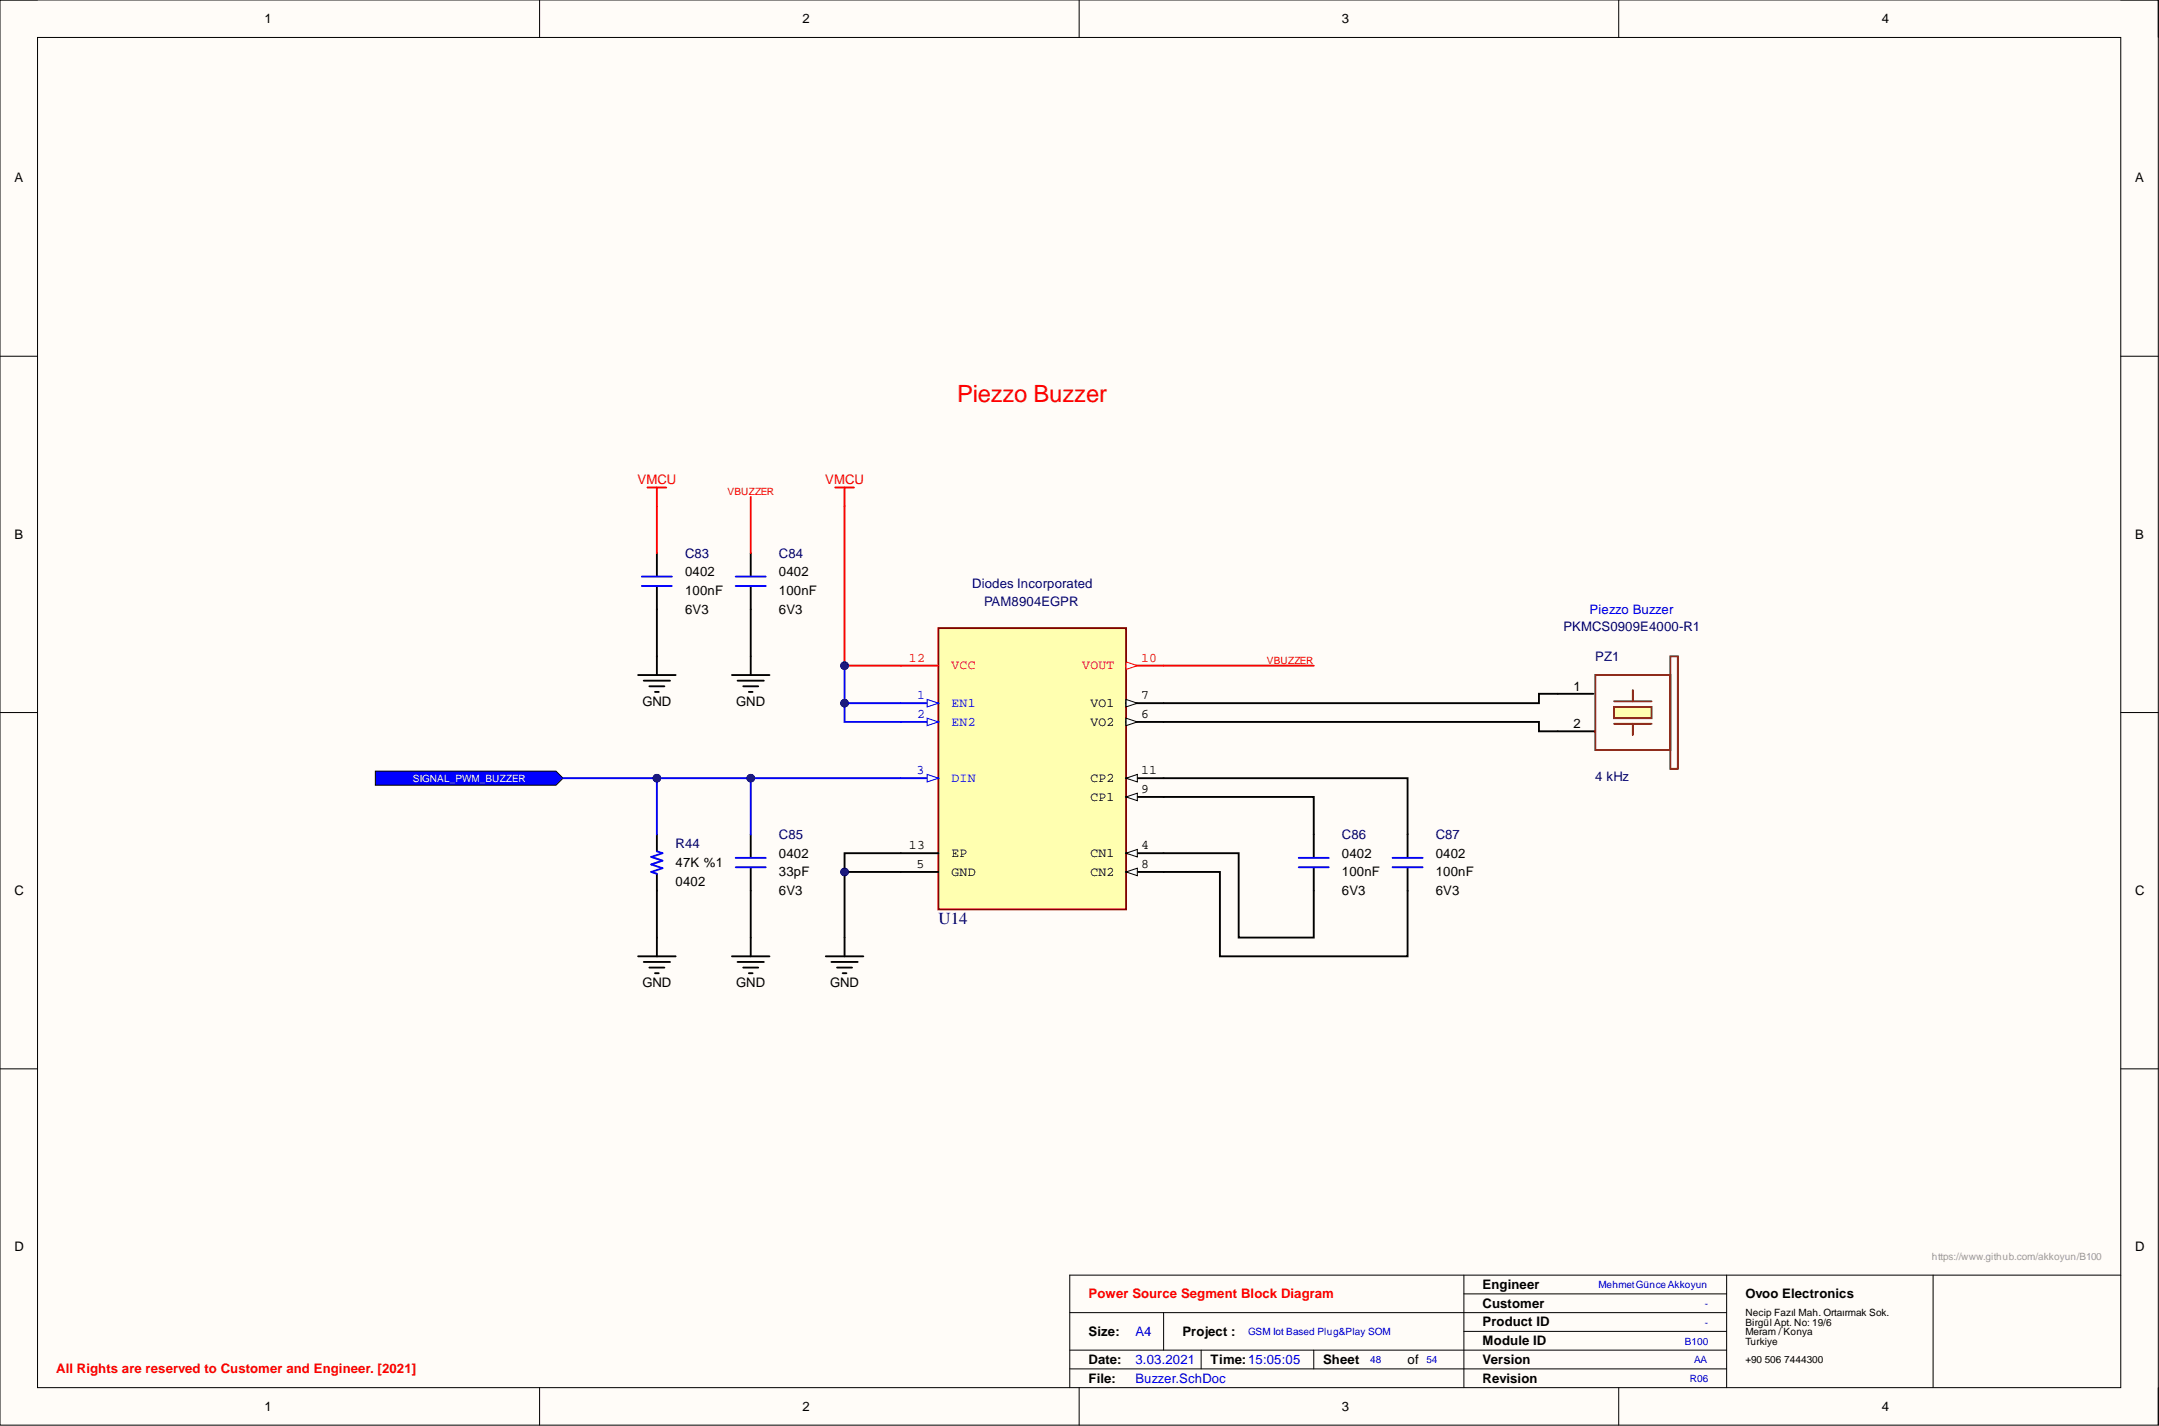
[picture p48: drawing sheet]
<svg xmlns="http://www.w3.org/2000/svg" width="292mm" height="193mm" viewBox="0 0 292 193" stroke-linecap="round" stroke-linejoin="round" font-family="sans-serif">
<defs><g id="words">
<text font-size="3.2" fill="#f00" x="129.5" y="54.4">Piezzo Buzzer</text>
<text font-size="2.3" fill="#000080" x="127" y="125.1">U14</text>
<g font-size="1.8">
<text x="35.8" y="3.1">1</text>
<text x="108.6" y="3.1">2</text>
<text x="181.6" y="3.1">3</text>
<text x="254.6" y="3.1">4</text>
<text x="1.9" y="24.7">A</text>
<text x="288.9" y="24.7">A</text>
<text x="1.9" y="72.9">B</text>
<text x="92.7" y="78">0402</text>
<text x="105.4" y="78">0402</text>
<text x="288.9" y="72.9">B</text>
<text x="92.7" y="80.5">100nF</text>
<text x="92.7" y="83.1">6V3</text>
<text x="105.4" y="80.5">100nF</text>
<text x="105.4" y="83.1">6V3</text>
<text x="86.9" y="95.5">GND</text>
<text x="99.6" y="95.5">GND</text>
<text x="147.5" y="95.7">VO1</text>
<text x="154.4" y="94.6">7</text>
<text x="212.9" y="93.5">1</text>
<text x="147.5" y="98.2">VO2</text>
<text x="154.4" y="97.2">6</text>
<text x="212.9" y="98.5">2</text>
<text x="147.5" y="105.8">CP2</text>
<text x="154.4" y="107.3">9</text>
<text x="154.4" y="104.8">11</text>
<text x="147.5" y="108.4">CP1</text>
<text x="91.4" y="117.3">47K %1</text>
<text x="91.4" y="119.9">0402</text>
<text x="105.4" y="116">0402</text>
<text x="105.4" y="118.6">33pF</text>
<text x="123" y="114.9">13</text>
<text x="124" y="117.5">5</text>
<text x="128.7" y="118.5">GND</text>
<text x="128.7" y="116">EP</text>
<text x="147.5" y="116">CN1</text>
<text x="147.5" y="118.5">CN2</text>
<text x="154.4" y="114.9">4</text>
<text x="154.4" y="117.5">8</text>
<text x="181.6" y="116">0402</text>
<text x="181.6" y="118.6">100nF</text>
<text x="194.2" y="116">0402</text>
<text x="194.2" y="118.6">100nF</text>
<text x="1.9" y="121.1">C</text>
<text x="105.4" y="121.1">6V3</text>
<text x="181.6" y="121.1">6V3</text>
<text x="194.2" y="121.1">6V3</text>
<text x="288.9" y="121.1">C</text>
<text x="86.9" y="133.6">GND</text>
<text x="99.6" y="133.6">GND</text>
<text x="112.3" y="133.6">GND</text>
<text x="1.9" y="169.3">D</text>
<text x="288.9" y="169.3">D</text>
<text x="200.6" y="174.4">Engineer</text>
<text x="200.6" y="177">Customer</text>
<text x="200.6" y="179.5">Product ID</text>
<text x="236.1" y="175.7">Ovoo Electronics</text>
<text x="147.3" y="180.8">Size:</text>
<text x="147.3" y="184.6">Date:</text>
<text x="160" y="180.8">Project :</text>
<text x="163.8" y="184.6">Time:15:05:05</text>
<text x="179" y="184.6">Sheet</text>
<text x="190.4" y="184.6">of</text>
<text x="200.6" y="182">Module ID</text>
<text x="200.6" y="184.6">Version</text>
<text x="35.8" y="190.9">1</text>
<text x="108.6" y="190.9">2</text>
<text x="147.3" y="187.1">File:</text>
<text x="181.6" y="190.9">3</text>
<text x="200.6" y="187.1">Revision</text>
<text x="254.6" y="190.9">4</text>
</g>
<g font-size="1.8" fill="#f00">
<text x="86.2" y="65.5">VMCU</text>
<text x="111.6" y="65.5">VMCU</text>
<text x="123" y="89.6">12</text>
<text x="154.4" y="89.6">10</text>
<text x="128.7" y="90.6">VCC</text>
<text x="146.4" y="90.6">VOUT</text>
<text x="147.3" y="175.7">Power Source Segment Block Diagram</text>
<text x="7.6" y="185.8">All Rights are reserved to Customer and Engineer. [2021]</text>
</g>
<g font-size="1.8" fill="#000080">
<text x="92.7" y="75.4">C83</text>
<text x="105.4" y="75.4">C84</text>
<text x="131.5" y="79.5">Diodes Incorporated</text>
<text x="133.1" y="82">PAM8904EGPR</text>
<text x="211.5" y="85.3">PKMCS0909E4000-R1</text>
<text x="215.8" y="89.4">PZ1</text>
<text x="215.8" y="105.6">4 kHz</text>
<text x="105.4" y="113.5">C85</text>
<text x="181.6" y="113.5">C86</text>
<text x="194.2" y="113.5">C87</text>
<text x="91.4" y="114.8">R44</text>
</g>
<g font-size="1.8" fill="#00f">
<text x="215.1" y="83.1">Piezzo Buzzer</text>
<text x="124.1" y="94.6">1</text>
<text x="128.7" y="95.7">EN1</text>
<text x="124.1" y="97.2">2</text>
<text x="128.7" y="98.2">EN2</text>
<text x="124" y="104.8">3</text>
<text x="128.7" y="105.8">DIN</text>
<text x="153.6" y="184.6">3.03.2021</text>
<text x="153.6" y="180.8">A4</text>
<text x="153.6" y="187.1">Buzzer.SchDoc</text>
</g>
<g font-size="1.4" fill="#f00">
<text x="98.4" y="67">VBUZZER</text>
<text x="171.4" y="89.8">VBUZZER</text>
</g>
<text font-size="1.4" fill="#fff" x="55.9" y="105.8">SIGNAL_PWM_BUZZER</text>
<text font-size="1.4" fill="#999" x="261.4" y="170.5">https://www.github.com/akkoyun/B100</text>
<g font-size="1.4" fill="#00f">
<text x="216.3" y="174.3">MehmetGünce Akkoyun</text>
<text x="230.6" y="176.9">-</text>
<text x="230.6" y="179.4">-</text>
<text x="168.9" y="180.7">GSM Iot Based Plug&amp;Play SOM</text>
<text x="185.4" y="184.5">48</text>
<text x="193" y="184.5">54</text>
<text x="227.9" y="181.9">B100</text>
<text x="229.2" y="184.5">AA</text>
<text x="228.6" y="187">R06</text>
</g>
<g font-size="1.4">
<text x="236.1" y="178.1">Necip Fazıl Mah. Ortaırmak Sok.</text>
<text x="236.1" y="179.4">Birgül Apt. No: 19/6</text>
<text x="236.1" y="180.7">Meram / Konya</text>
<text x="236.1" y="181.9">Turkiye</text>
<text x="236.1" y="184.5">+90 506 7444300</text>
</g>
</g></defs>
<path d="M0 0h292v192.9h-292z" fill-rule="evenodd" fill="#fffcf8"/>
<path d="M0 0h292v192.9h-292z" fill="none" stroke="#000" stroke-width=".14"/>
<path d="M5.1 5.1h281.8v182.7h-281.8z" fill-rule="evenodd" fill="#fffcf8"/>
<g fill="none" stroke="#000" stroke-width=".14">
<path d="M0 0h5.1M73 0v5.1M146 0v5.1M219 0v5.1M286.9 0h5.1v5.1M5.1 5.1h281.8v182.7h-281.8zM0 48.2h5.1M286.9 48.2h5.1M0 96.4h5.1M286.9 96.4h5.1M0 144.6h5.1M286.9 144.6h5.1"/>
<path d="M144.7 177.6h88.9M157.4 177.6v5.1M198.1 175.1h35.5M198.1 172.6v15.2M233.6 172.6v15.2M261.5 172.6v15.2M286.9 172.6h-142.2v15.2M73 187.8v5.1M144.7 182.7h88.9M144.7 185.2h88.9M146 187.8v5.1M162.5 182.7v2.5"/>
<path d="M177.7 182.7v2.5M198.1 180.2h35.5M219 187.8v5.1M292 187.8v5.1"/>
</g>
<path d="M127 85h25.4v38.1h-25.4z" fill-rule="evenodd" fill="#ffffb0"/>
<path d="M127 85h25.4v38.1h-25.4z" fill="none" stroke="#800000" stroke-width=".25"/>
<path d="M121.9 95.2h5.1" fill="none" stroke="#00f" stroke-width=".25"/>
<path d="M125.4 94.6l1.6 .6-1.6 .5z" fill="#f8fcff"/>
<path d="M125.4 94.6l1.6 .6-1.6 .5z" fill="none" stroke="#00f" stroke-width=".14"/>
<path d="M121.9 97.7h5.1" fill="none" stroke="#00f" stroke-width=".25"/>
<path d="M125.4 97.2l1.6 .5-1.6 .5z" fill="#f8fcff"/>
<path d="M125.4 97.2l1.6 .5-1.6 .5z" fill="none" stroke="#00f" stroke-width=".14"/>
<path d="M121.9 105.3h5.1" fill="none" stroke="#00f" stroke-width=".25"/>
<path d="M125.4 104.8l1.6 .5-1.6 .5z" fill="#f8fcff"/>
<path d="M125.4 104.8l1.6 .5-1.6 .5z" fill="none" stroke="#00f" stroke-width=".14"/>
<path d="M152.4 115.5h5" fill="none" stroke="#000" stroke-width=".25"/>
<path d="M152.4 115.5l1.5-.6v1.1z" fill="#f8fcff"/>
<path d="M152.4 115.5l1.5-.6v1.1z" fill="none" stroke="#000" stroke-width=".14"/>
<path d="M152.4 97.7h5M121.9 118h5.1" fill="none" stroke="#000" stroke-width=".25"/>
<path d="M152.4 97.2l1.5 .5-1.5 .5z" fill="#f8fcff"/>
<path d="M152.4 97.2l1.5 .5-1.5 .5z" fill="none" stroke="#000" stroke-width=".14"/>
<path d="M152.4 95.2h5" fill="none" stroke="#000" stroke-width=".25"/>
<path d="M152.4 94.6l1.5 .6-1.5 .5z" fill="#f8fcff"/>
<path d="M152.4 94.6l1.5 .6-1.5 .5z" fill="none" stroke="#000" stroke-width=".14"/>
<path d="M152.4 118h5" fill="none" stroke="#000" stroke-width=".25"/>
<path d="M152.4 118l1.5-.5v1z" fill="#f8fcff"/>
<path d="M152.4 118l1.5-.5v1z" fill="none" stroke="#000" stroke-width=".14"/>
<path d="M152.4 107.8h5" fill="none" stroke="#000" stroke-width=".25"/>
<path d="M152.4 107.8l1.5-.5v1.1z" fill="#f8fcff"/>
<path d="M152.4 107.8l1.5-.5v1.1z" fill="none" stroke="#000" stroke-width=".14"/>
<path d="M152.4 90.1h5" fill="none" stroke="#f00" stroke-width=".25"/>
<path d="M152.4 89.6l1.5 .5-1.5 .5z" fill="#f8fcff"/>
<path d="M152.4 89.6l1.5 .5-1.5 .5z" fill="none" stroke="#f00" stroke-width=".14"/>
<path d="M152.4 105.3h5" fill="none" stroke="#000" stroke-width=".25"/>
<path d="M152.4 105.3l1.5-.5v1z" fill="#f8fcff"/>
<path d="M152.4 105.3l1.5-.5v1z" fill="none" stroke="#000" stroke-width=".14"/>
<path d="M87.6 66h2.5M88.9 66v2.5M113 66h2.5M114.3 66v2.5M121.9 90.1h5.1" fill="none" stroke="#f00" stroke-width=".25"/>
<g fill="none" stroke="#000" stroke-width=".25">
<path d="M88.9 74.9v3M88.9 79.4v3.1M101.6 74.9v3M101.6 79.4v3.1M86.3 91.3h5.1M87.1 92.1h3.5M87.9 92.9h2M88.6 93.6h.5M88.9 88.8v2.5M99 91.3h5.1M99.8 92.1h3.5M100.6 92.9h2"/>
<path d="M101.3 93.6h.5M101.6 88.8v2.5M121.9 115.5h5.1M111.7 129.4h5.1M112.5 130.2h3.5M113.2 130.9h2.1M114 131.7h.5M114.3 126.9v2.5"/>
</g>
<path d="M86.8 78h4.1M86.8 79.3h4.1M99.5 78h4.1M99.5 79.3h4.1" fill="none" stroke="#00f" stroke-width=".25"/>
<path d="M50.8 104.4h24.4l1 .9-1 1h-24.4z" fill-rule="evenodd" fill="#00f"/>
<path d="M50.8 104.4h24.4l1 .9-1 1h-24.4z" fill="none" stroke="#000" stroke-width=".14"/>
<path d="M210.8 93.9h4.8M210.8 99h5M177.7 112.9v3.1M177.7 117.5v3M190.4 112.9v3.1M190.4 117.5v3" fill="none" stroke="#000" stroke-width=".25"/>
<path d="M175.7 116.1h4.1M175.7 117.4h4.1M188.4 116.1h4.1M188.4 117.4h4.1" fill="none" stroke="#00f" stroke-width=".25"/>
<path d="M218.4 95.7h5v1.5h-5z" fill-rule="evenodd" fill="#ffffb0"/>
<path d="M215.8 91.3h10.2v10.2h-10.2zM218.4 95.7h5v1.5h-5zM218.4 94.9h5M218.4 97.9h5M220.9 93.4v1.5M220.9 97.9v1.6M226 88.8h1v15.2h-1z" fill="none" stroke="#85200c" stroke-width=".25"/>
<g fill="none" stroke="#000" stroke-width=".25">
<path d="M101.6 82.5v6.3M88.9 112.9v2.3M88.9 118.2v2.3M101.6 112.9v3.1M101.6 117.5v3M86.3 129.4h5.1M87.1 130.2h3.5M87.9 130.9h2M88.6 131.7h.5M88.9 126.9v2.5M99 129.4h5.1M99.8 130.2h3.5"/>
<path d="M100.6 130.9h2M101.3 131.7h.5M101.6 126.9v2.5"/>
</g>
<path d="M76.2 105.3h45.7M88.9 115.2l.7 .3-1.5 .5 1.5 .5-1.5 .5 1.5 .5-1.5 .5 .8 .2M99.5 116.1h4.1M99.5 117.4h4.1" fill="none" stroke="#00f" stroke-width=".25"/>
<circle cx="101.6" cy="105.3" r=".51" fill="#000080"/>
<circle cx="101.6" cy="105.3" r=".51" fill="none" stroke="#000080" stroke-width=".14"/>
<circle cx="88.9" cy="105.3" r=".51" fill="#000080"/>
<circle cx="88.9" cy="105.3" r=".51" fill="none" stroke="#000080" stroke-width=".14"/>
<path d="M121.9 118h-7.6v8.9" fill="none" stroke="#000" stroke-width=".25"/>
<circle cx="114.3" cy="118" r=".51" fill="#000080"/>
<circle cx="114.3" cy="118" r=".51" fill="none" stroke="#000080" stroke-width=".14"/>
<path d="M121.9 115.5h-7.6v2.5" fill="none" stroke="#000" stroke-width=".25"/>
<circle cx="114.3" cy="118" r=".51" fill="#000080"/>
<circle cx="114.3" cy="118" r=".51" fill="none" stroke="#000080" stroke-width=".14"/>
<path d="M114.3 90.1v7.6h7.6" fill="none" stroke="#00f" stroke-width=".25"/>
<circle cx="114.3" cy="95.2" r=".51" fill="#000080"/>
<circle cx="114.3" cy="95.2" r=".51" fill="none" stroke="#000080" stroke-width=".14"/>
<circle cx="114.3" cy="90.1" r=".51" fill="#000080"/>
<circle cx="114.3" cy="90.1" r=".51" fill="none" stroke="#000080" stroke-width=".14"/>
<path d="M114.3 95.2h7.6" fill="none" stroke="#00f" stroke-width=".25"/>
<circle cx="114.3" cy="95.2" r=".51" fill="#000080"/>
<circle cx="114.3" cy="95.2" r=".51" fill="none" stroke="#000080" stroke-width=".14"/>
<path d="M114.3 68.5v21.6h7.6" fill="none" stroke="#f00" stroke-width=".25"/>
<circle cx="114.3" cy="90.1" r=".51" fill="#000080"/>
<circle cx="114.3" cy="90.1" r=".51" fill="none" stroke="#000080" stroke-width=".14"/>
<path d="M157.4 97.7h50.8v1.3h2.6M210.8 93.9h-2.6v1.3h-50.8M157.4 118h7.6v11.4h25.4v-8.9M157.4 115.5h10.2v11.4h10.1v-6.4M157.4 107.8h20.3v5.1M157.4 105.3h33v7.6M88.9 120.5v6.4" fill="none" stroke="#000" stroke-width=".25"/>
<path d="M157.4 90.1h20.3" fill="none" stroke="#f00" stroke-width=".25"/>
<path d="M88.9 105.3v7.6" fill="none" stroke="#00f" stroke-width=".25"/>
<circle cx="88.9" cy="105.3" r=".51" fill="#000080"/>
<circle cx="88.9" cy="105.3" r=".51" fill="none" stroke="#000080" stroke-width=".14"/>
<path d="M88.9 82.5v6.3M101.6 120.5v6.4" fill="none" stroke="#000" stroke-width=".25"/>
<path d="M88.9 68.5v6.4" fill="none" stroke="#f00" stroke-width=".25"/>
<path d="M101.6 105.3v7.6" fill="none" stroke="#00f" stroke-width=".25"/>
<circle cx="101.6" cy="105.3" r=".51" fill="#000080"/>
<circle cx="101.6" cy="105.3" r=".51" fill="none" stroke="#000080" stroke-width=".14"/>
<path d="M101.6 67.2v7.7" fill="none" stroke="#f00" stroke-width=".25"/>
<use href="#words"/>
</svg>
